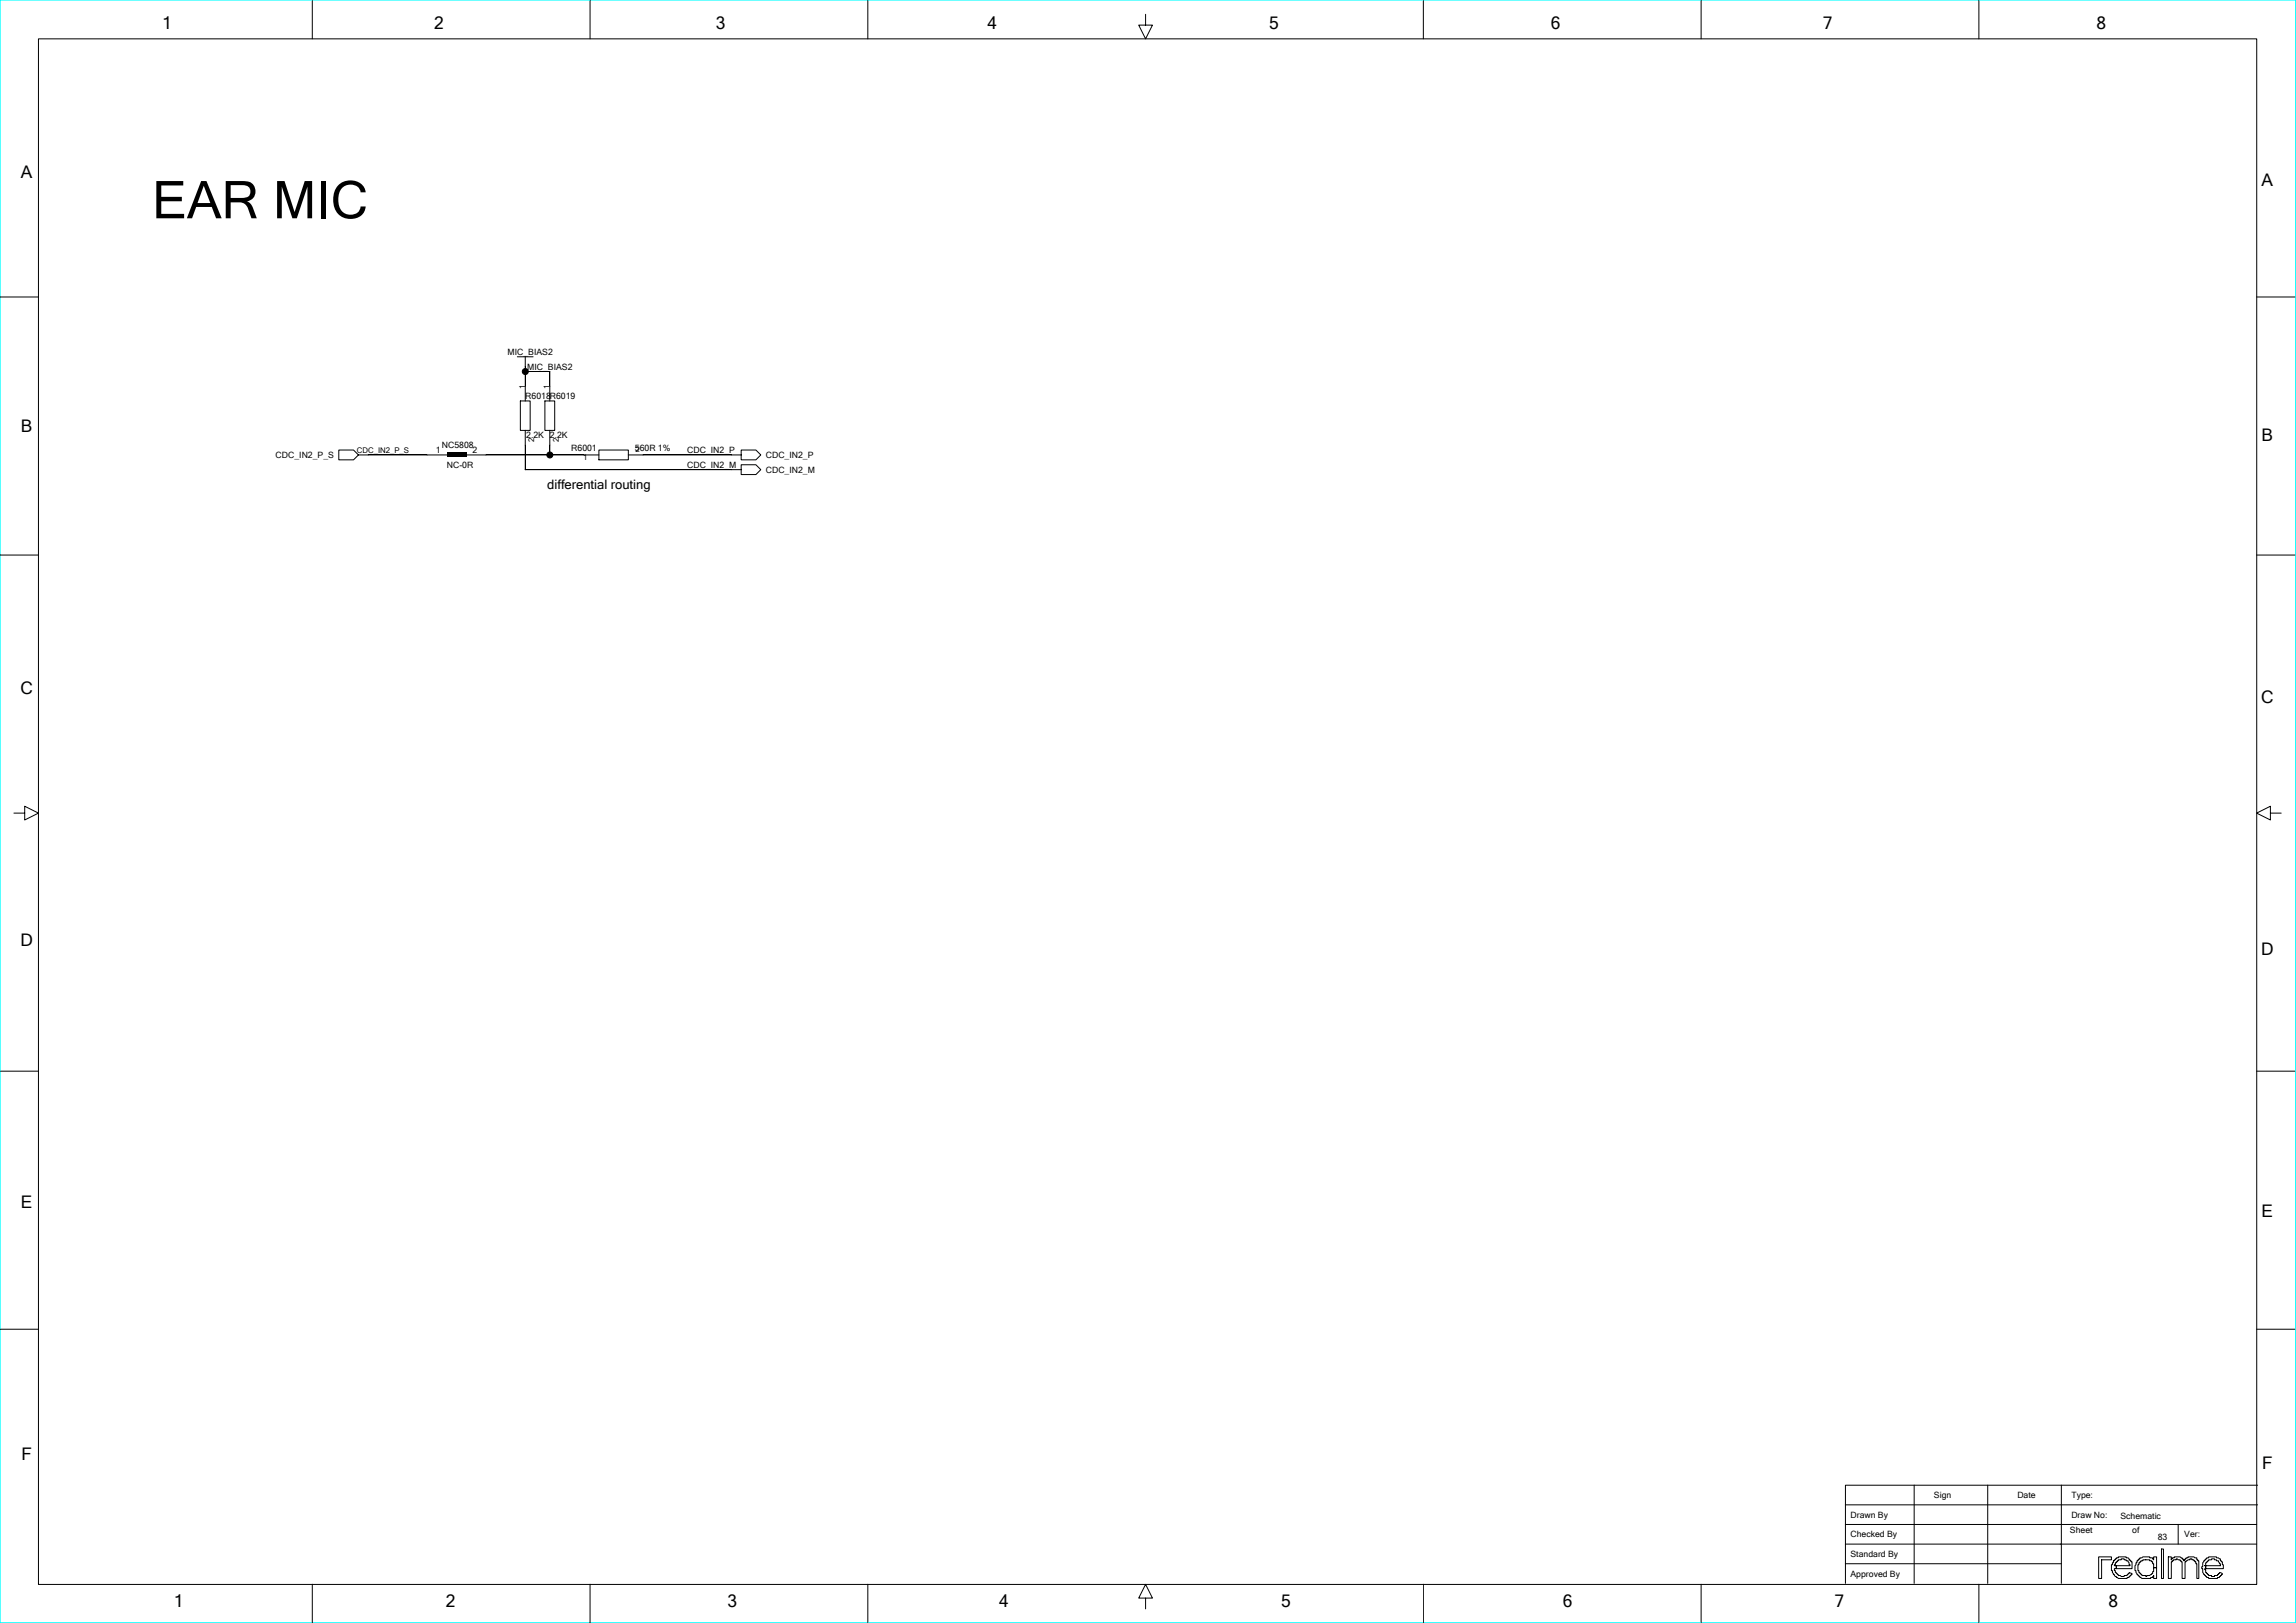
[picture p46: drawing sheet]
<svg xmlns="http://www.w3.org/2000/svg" width="297mm" height="210mm" viewBox="0 0 297 210" stroke-linecap="round" stroke-linejoin="round" font-family="sans-serif">
<defs><g id="words">
<text font-size="6.7" x="19.7" y="28.2">EAR MIC</text>
<g font-size="2.2">
<text x="21" y="3.8">1</text>
<text x="56.1" y="3.8">2</text>
<text x="92.6" y="3.8">3</text>
<text x="127.8" y="3.8">4</text>
<text x="164.2" y="3.8">5</text>
<text x="200.6" y="3.8">6</text>
<text x="235.8" y="3.8">7</text>
<text x="271.2" y="3.8">8</text>
<text x="2.7" y="23">A</text>
<text x="292.6" y="24.1">A</text>
<text x="2.7" y="55.9">B</text>
<text x="292.6" y="57">B</text>
<text x="2.6" y="89.8">C</text>
<text x="292.5" y="90.9">C</text>
<text x="2.6" y="122.4">D</text>
<text x="292.5" y="123.5">D</text>
<text x="2.7" y="156.3">E</text>
<text x="292.6" y="157.4">E</text>
<text x="2.8" y="188.9">F</text>
<text x="292.6" y="190.1">F</text>
<text x="22.5" y="208">1</text>
<text x="57.7" y="208">2</text>
<text x="94.1" y="208">3</text>
<text x="129.3" y="208">4</text>
<text x="165.7" y="208">5</text>
<text x="202.2" y="208">6</text>
<text x="237.3" y="208">7</text>
<text x="272.7" y="208">8</text>
</g>
<text font-size="1.7" x="70.8" y="63.3">differential routing</text>
<g font-size="1.1">
<text x="65.7" y="45.9">MIC_BIAS2</text>
<text x="68.2" y="47.8">MIC_BIAS2</text>
<text x="68" y="51.6">R6018R6019</text>
<text x="35.7" y="59.3">CDC_IN2_P_S</text>
<text x="56.4" y="58.6">1</text>
<text x="57.2" y="58">NC5808</text>
<text x="61.1" y="58.6">2</text>
<text x="68.1" y="56.7">2.2K 2.2K</text>
<text x="73.9" y="58.3">R6001</text>
<text x="82.1" y="58.3">560R 1%</text>
<text x="88.9" y="58.6">CDC_IN2_P</text>
<text x="99.1" y="59.3">CDC_IN2_P</text>
<text x="57.8" y="60.5">NC-0R</text>
<text x="88.9" y="60.5">CDC_IN2_M</text>
<text x="99.1" y="61.2">CDC_IN2_M</text>
<text x="239.4" y="196.4">Drawn By</text>
<text x="250.2" y="193.8">Sign</text>
<text x="261" y="193.8">Date</text>
<text x="267.9" y="193.8">Type:</text>
<text x="267.9" y="196.4">Draw No:</text>
<text x="274.3" y="196.5">Schematic</text>
<text x="239.4" y="198.9">Checked By</text>
<text x="239.4" y="201.5">Standard By</text>
<text x="267.8" y="198.4">Sheet</text>
<text x="275.8" y="198.4">of</text>
<text x="279.1" y="199.3">83</text>
<text x="282.6" y="198.9">Ver:</text>
<text x="239.4" y="204">Approved By</text>
</g>
<g font-size="1">
<text x="67.9" y="50.4" transform="rotate(-90 67.9 50.4)">1</text>
<text x="71.1" y="50.4" transform="rotate(-90 71.1 50.4)">1</text>
<text x="46.2" y="58.6">CDC_IN2_P_S</text>
<text x="69.1" y="57.1" transform="rotate(-90 69.1 57.1)">2</text>
<text x="72.3" y="57.1" transform="rotate(-90 72.3 57.1)">2</text>
<text x="75.4" y="59.6">1</text>
<text x="82.2" y="58.4">2</text>
</g>
</g></defs>
<path d="M0 0h296.9v210h-296.9z" fill="none" stroke="#0ff" stroke-width=".13"/>
<path d="M57.8 58.6h2.5v.5h-2.5z" fill="#000"/>
<g fill="none" stroke="#000" stroke-width=".13">
<path d="M5 5h286.9v200h-286.9zM40.4 .1v4.9M76.3 .1v4.9M112.3 .1v4.9M148.2 1.9v1.3h.9l-.9 1.8-.9-1.8h.9M184.1 .1v4.9M220 .1v4.9M256 .1v4.9M0 38.4h5M291.9 38.4h5M43.8 58.2h1.9l.7 .7-.7 .6h-1.9zM46.4 58.9h11.4"/>
<path d="M60.3 58.9h17.2M66.9 46.2h2.1M67.3 51.9h1.3v3.8h-1.3zM67.9 48.1h3.2v3.8M67.9 46.2v5.7M67.9 55.7v5.1h28M70.5 51.9h1.3v3.8h-1.3zM71.1 55.7v3.2M77.5 58.2h3.8v1.3h-3.8zM81.3 58.9h14.6M95.9 58.2h1.9l.6 .7-.6 .6h-1.9zM0 71.8h5"/>
<path d="M95.9 60.1h1.9l.6 .7-.6 .6h-1.9zM291.9 71.8h5M1.8 105.2h1.4v-.9l1.8 .9-1.8 .9v-.9M293.7 105.2v-.9l-1.8 .9 1.8 .9v-.9h1.4M0 138.6h5M291.9 138.6h5M0 172h5M291.9 172h5M238.7 194.7h53.3M238.7 199.8h53.2M238.7 197.3h53.2M247.6 192.2v12.7"/>
<path d="M257.1 192.2v12.7M266.6 192.2v12.7M281.8 197.2v2.6M292 192.2h-53.3v12.7M40.4 205v5M76.3 205v5M112.3 205v5M148.2 206.8h.9l-.9-1.8-.9 1.8h.9v1.4M184.1 205v5M220 205v5M238.7 202.3h27.9M256 205v5"/>
<path d="M271.5 201.4h1.6v.4h-1.2v2.4h-.4zM273.6 201.7h.2v-.1h.2v-.2h1v.2h.3l.1 .2h.1v.2l.3 .1v.9h-2v-.4h1.7v-.1h-.1l-.1-.5-.5-.2v-.1l-.8 .1-.1 .3-.3 .1v.3h-.1v.1h.3v.4h-.3v.2h.1v.3h.2v.1l.2 .1v.2l.8 .1v-.1h.4l.1-.3h.1v-.1l.4 .1v.1l-.3 .2-.1 .2h-.2v.1h-1.2l-.2-.1v-.1h-.2l-.1-.3h-.1l-.1-.5h-.2v-.7h.2l.1-.5h.1zM276.6 201.8h.1l.1-.2h.3l.1-.2h.9v.2h.4l.1 .2v-.4h.4v1.4h-.4v-.5h-.1v-.2h-.2v-.1h-.2v-.2h-.9v.2h-.3v.1l-.2 .1v.3h-.1v.7h.1v.3l.2 .1 .2 .3h.5v.1h.1v-.1h.4l.2-.2v-.1h.2v-.3h.1v-.5h.4v1.4h-.4v-.3v.1h-.1v.1h-.3v.1h-1.1l-.3-.1-.1-.2h-.1v-.2h-.2l-.1-.4a1.02 1.02 0 0 1 0-1zM279.6 200.4h.3v3.8h-.3zM280.5 201.4h.4v.4l.1-.2h.3v-.2h.7l.3 .2v.1h.1l.1 .3v-.2l.3-.1v-.1h.2v-.2h.8l.1 .2h.3v.2l.2 .2v2.2h-.2v-1.9h-.2v-.2h-.1v-.1h-.1v-.2h-.3v-.1h-.2v.1h-.3l-.2 .2v.1h-.2v2.1h-.3v-2.1l-.3-.1v-.2h-.2l-.2-.1h-.1v.1h-.4v.2l-.2 .1v2.1h-.4zM285.1 202h.1v-.2l.2-.1v-.1h.3v-.2h1v.2l.5 .1v.3l.3 .1v.4h.1v.5h-2.3v-.4h1.9v-.3h-.1l-.1-.3h-.3v-.2h-.2v-.1h-.4v.1h-.4l-.1 .3-.3 .1v.4h-.1h.1v.4h-.1v.1h.1v.4h.1v.1h.2l.1 .3h.4v.1l.7-.1 .2-.3h.1v-.1l.4 .1v.1h-.2v.2h-.1l-.1 .2h-.3v.1h-1.1v-.1h-.3l-.1-.2h-.1v-.2h-.1l-.2-.2v-.5h-.1z"/>
<circle cx="68" cy="48.1" r=".39"/>
<circle cx="71.1" cy="58.9" r=".39"/>
</g>
<g fill="#000">
<path d="M67.9 48.1v1.9z" fill-rule="evenodd"/>
<path d="M67.9 47.4v.7z" fill-rule="evenodd"/>
<path d="M71.1 48.1v1.9z" fill-rule="evenodd"/>
<path d="M71.1 57.6v1.3z" fill-rule="evenodd"/>
<circle cx="68" cy="48.1" r=".39"/>
<circle cx="71.1" cy="58.9" r=".39"/>
</g>
<use href="#words"/>
</svg>
